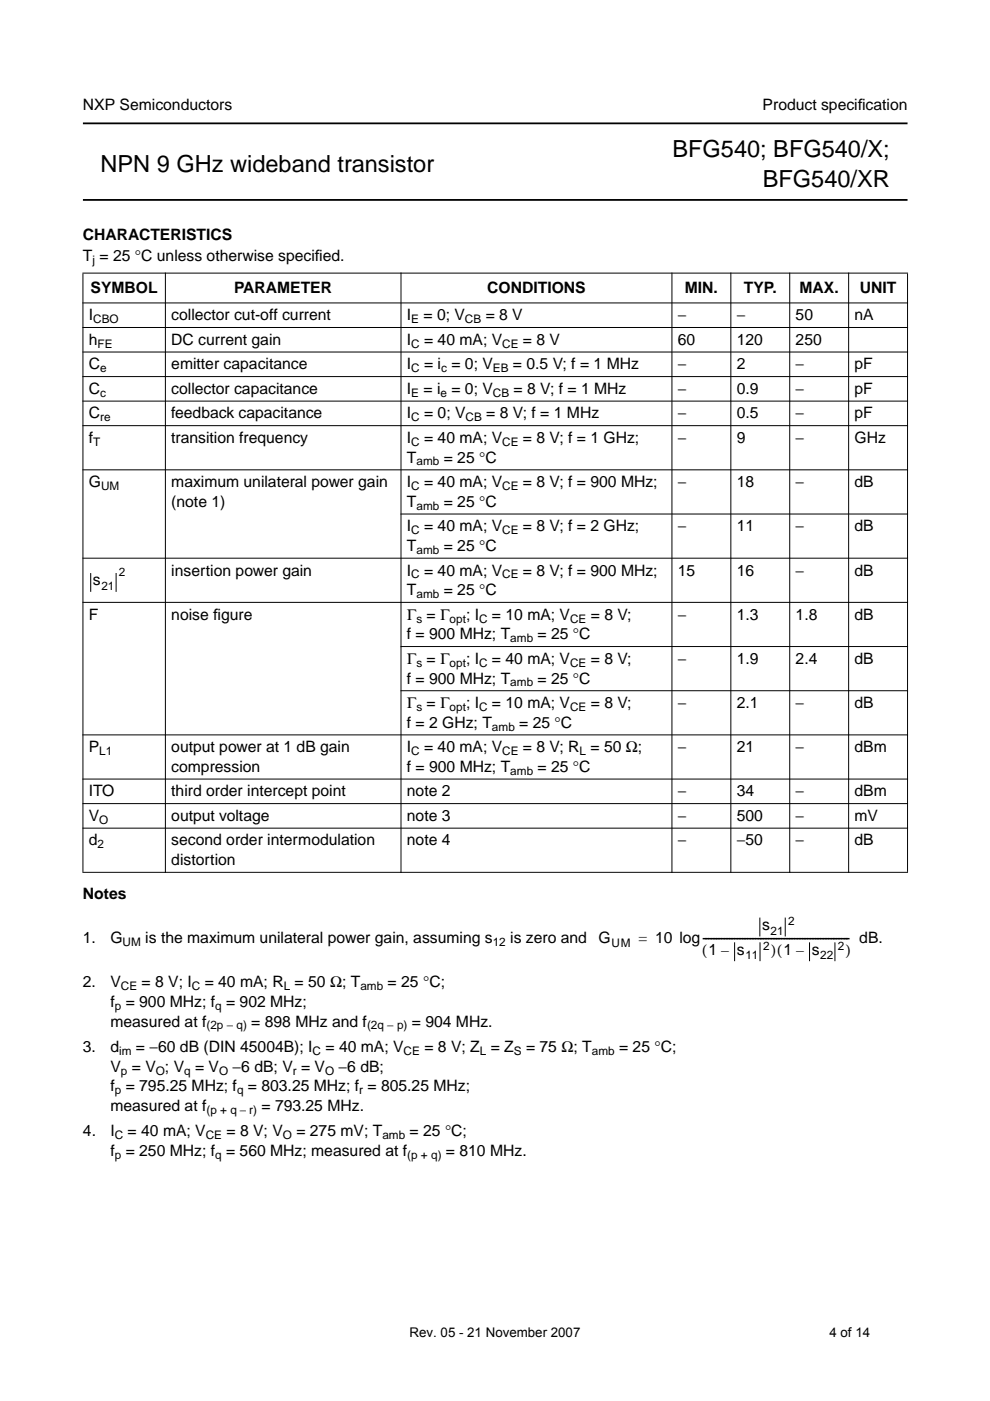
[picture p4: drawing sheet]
<svg xmlns="http://www.w3.org/2000/svg" width="210mm" height="297mm" viewBox="0 0 210 297" stroke-linecap="round" stroke-linejoin="round" font-family="sans-serif">
<defs><g id="words">
<g font-size="5">
<text x="142.6" y="33.3">BFG540; BFG540/X;</text>
<text x="21.3" y="36.5">NPN 9 GHz wideband transistor</text>
<text x="161.7" y="39.6">BFG540/XR</text>
</g>
<g font-size="3.3">
<text x="17.6" y="23.4">NXP Semiconductors</text>
<text x="161.7" y="23.4">Product specif</text>
<text x="181.9" y="23.4">ication</text>
<text x="17.6" y="50.9">CHARACTERISTICS</text>
<text x="17.6" y="55.4">T = 25 °C unless otherwise specif</text>
<text x="66.8" y="55.4">ied.</text>
<text x="19.2" y="62.2">SYMBOL</text>
<text x="49.7" y="62.2">PARAMETER</text>
<text x="103.3" y="62.2">CONDITIONS</text>
<text x="145.2" y="62.2">MIN.</text>
<text x="157.7" y="62.2">TYP.</text>
<text x="169.5" y="62.2">MAX.</text>
<text x="182.3" y="62.2">UNIT</text>
<text x="18.8" y="67.9">I</text>
<text x="36.3" y="67.9">collector cut-off current</text>
<text x="86.3" y="67.9">I</text>
<text x="89.8" y="67.9">= 0; V</text>
<text x="103" y="67.9">= 8 V</text>
<text x="143.7" y="67.9">−</text>
<text x="156.2" y="67.9">−</text>
<text x="168.7" y="67.9">50</text>
<text x="181.2" y="67.9">nA</text>
<text x="18.8" y="73.1">h</text>
<text x="36.3" y="73.1">DC current gain</text>
<text x="86.3" y="73.1">I</text>
<text x="89.9" y="73.1">= 40 mA; V</text>
<text x="110.9" y="73.1">= 8 V</text>
<text x="143.7" y="73.1">60</text>
<text x="156.2" y="73.1">120</text>
<text x="168.7" y="73.1">250</text>
<text x="18.8" y="83.5">C</text>
<text x="18.8" y="78.3">C</text>
<text x="36.3" y="78.3">emitter capacitance</text>
<text x="36.3" y="83.5">collector capacitance</text>
<text x="86.3" y="78.3">I</text>
<text x="86.3" y="83.5">I</text>
<text x="89.8" y="83.5">= i = 0; V</text>
<text x="89.9" y="78.3">= i = 0; V</text>
<text x="108.8" y="78.3">= 0.5 V; f = 1 MHz</text>
<text x="108.9" y="83.5">= 8 V; f = 1 MHz</text>
<text x="143.7" y="78.3">−</text>
<text x="143.7" y="83.5">−</text>
<text x="156.2" y="78.3">2</text>
<text x="156.2" y="83.5">0.9</text>
<text x="168.7" y="78.3">−</text>
<text x="168.7" y="83.5">−</text>
<text x="181.2" y="78.3">pF</text>
<text x="181.2" y="83.5">pF</text>
<text x="18.8" y="88.7">C</text>
<text x="36.3" y="88.7">feedback capacitance</text>
<text x="86.3" y="88.7">I</text>
<text x="89.9" y="88.7">= 0; V</text>
<text x="103.1" y="88.7">= 8 V; f = 1 MHz</text>
<text x="143.7" y="88.7">−</text>
<text x="156.2" y="88.7">0.5</text>
<text x="168.7" y="88.7">−</text>
<text x="181.2" y="88.7">pF</text>
<text x="18.8" y="93.9">f</text>
<text x="36.3" y="93.9">transition frequency</text>
<text x="86.3" y="93.9">I</text>
<text x="89.9" y="93.9">= 40 mA; V</text>
<text x="110.9" y="93.9">= 8 V; f = 1 GHz;</text>
<text x="143.7" y="93.9">−</text>
<text x="156.2" y="93.9">9</text>
<text x="168.7" y="93.9">−</text>
<text x="181.2" y="93.9">GHz</text>
<text x="86.3" y="98.1">T</text>
<text x="94.1" y="98.1">= 25 °C</text>
<text x="18.8" y="103.3">G</text>
<text x="36.3" y="103.3">maximum unilateral power gain</text>
<text x="36.3" y="107.5">(note 1)</text>
<text x="86.3" y="103.3">I</text>
<text x="86.3" y="107.5">T</text>
<text x="89.9" y="103.3">= 40 mA; V</text>
<text x="94.1" y="107.5">= 25 °C</text>
<text x="110.9" y="103.3">= 8 V; f = 900 MHz;</text>
<text x="143.7" y="103.3">−</text>
<text x="156.2" y="103.3">18</text>
<text x="168.7" y="103.3">−</text>
<text x="181.2" y="103.3">dB</text>
<text x="86.3" y="112.7">I</text>
<text x="89.9" y="112.7">= 40 mA; V</text>
<text x="110.9" y="112.7">= 8 V; f = 2 GHz;</text>
<text x="143.7" y="112.7">−</text>
<text x="156.2" y="112.7">11</text>
<text x="168.7" y="112.7">−</text>
<text x="181.2" y="112.7">dB</text>
<text x="86.3" y="116.8">T</text>
<text x="94.1" y="116.8">= 25 °C</text>
<text x="19.7" y="124.1">s</text>
<text x="36.3" y="122">insertion power gain</text>
<text x="86.3" y="122">I</text>
<text x="89.9" y="122">= 40 mA; V</text>
<text x="110.9" y="122">= 8 V; f = 900 MHz;</text>
<text x="143.7" y="122">15</text>
<text x="156.2" y="122">16</text>
<text x="168.7" y="122">−</text>
<text x="181.2" y="122">dB</text>
<text x="18.8" y="131.4">F</text>
<text x="36.3" y="131.4">noise f</text>
<text x="45.2" y="131.4">igure</text>
<text x="86.3" y="131.4">Γ = Γ</text>
<text x="86.3" y="126.2">T</text>
<text x="94.1" y="126.2">= 25 °C</text>
<text x="98.8" y="131.4">; I</text>
<text x="104.3" y="131.4">= 10 mA; V</text>
<text x="125.3" y="131.4">= 8 V;</text>
<text x="143.7" y="131.4">−</text>
<text x="156.2" y="131.4">1.3</text>
<text x="168.7" y="131.4">1.8</text>
<text x="181.2" y="131.4">dB</text>
<text x="86.3" y="135.6">f = 900 MHz; T</text>
<text x="114" y="135.6">= 25 °C</text>
<text x="86.3" y="140.8">Γ = Γ</text>
<text x="98.8" y="140.8">; I</text>
<text x="104.3" y="140.8">= 40 mA; V</text>
<text x="125.3" y="140.8">= 8 V;</text>
<text x="143.7" y="140.8">−</text>
<text x="156.2" y="140.8">1.9</text>
<text x="168.7" y="140.8">2.4</text>
<text x="181.2" y="140.8">dB</text>
<text x="86.3" y="144.9">f = 900 MHz; T</text>
<text x="114" y="144.9">= 25 °C</text>
<text x="86.3" y="150.1">Γ = Γ</text>
<text x="86.3" y="154.3">f = 2 GHz; T</text>
<text x="98.8" y="150.1">; I</text>
<text x="104.3" y="150.1">= 10 mA; V</text>
<text x="110.1" y="154.3">= 25 °C</text>
<text x="125.3" y="150.1">= 8 V;</text>
<text x="143.7" y="150.1">−</text>
<text x="156.2" y="150.1">2.1</text>
<text x="168.7" y="150.1">−</text>
<text x="181.2" y="150.1">dB</text>
<text x="18.8" y="159.5">P</text>
<text x="36.3" y="159.5">output power at 1 dB gain</text>
<text x="86.3" y="159.5">I</text>
<text x="89.9" y="159.5">= 40 mA; V</text>
<text x="110.9" y="159.5">= 8 V; R = 50 Ω;</text>
<text x="143.7" y="159.5">−</text>
<text x="156.2" y="159.5">21</text>
<text x="168.7" y="159.5">−</text>
<text x="181.2" y="159.5">dBm</text>
<text x="36.3" y="163.7">compression</text>
<text x="86.3" y="163.7">f = 900 MHz; T</text>
<text x="114" y="163.7">= 25 °C</text>
<text x="18.8" y="168.9">ITO</text>
<text x="36.3" y="168.9">third order intercept point</text>
<text x="86.3" y="168.9">note 2</text>
<text x="143.7" y="168.9">−</text>
<text x="156.2" y="168.9">34</text>
<text x="168.7" y="168.9">−</text>
<text x="181.2" y="168.9">dBm</text>
<text x="18.8" y="174.1">V</text>
<text x="18.8" y="179.3">d</text>
<text x="36.3" y="174.1">output voltage</text>
<text x="36.3" y="179.3">second order intermodulation</text>
<text x="86.3" y="179.3">note 4</text>
<text x="86.3" y="174.1">note 3</text>
<text x="143.7" y="174.1">−</text>
<text x="143.7" y="179.3">−</text>
<text x="156.2" y="174.1">500</text>
<text x="156.2" y="179.3">−50</text>
<text x="168.7" y="174.1">−</text>
<text x="168.7" y="179.3">−</text>
<text x="181.2" y="174.1">mV</text>
<text x="181.2" y="179.3">dB</text>
<text x="36.3" y="183.4">distortion</text>
<text x="17.6" y="190.5">Notes</text>
<text x="161.6" y="197.1">s</text>
<text x="17.6" y="199.9">1.</text>
<text x="23.4" y="199.9">G</text>
<text x="30.8" y="199.9">is the maximum unilateral power gain, assuming s</text>
<text x="108.2" y="199.9">is zero and</text>
<text x="126.9" y="199.9">G</text>
<text x="135.4" y="199.9">= 10 log-------------------------------------------------------- dB.</text>
<text x="148.9" y="202.4">(1 –</text>
<text x="156.2" y="202.4">s</text>
<text x="163.4" y="202.4">)(1 –</text>
<text x="172.1" y="202.4">s</text>
<text x="179.3" y="202.4">)</text>
<text x="17.6" y="209.3">2.</text>
<text x="23.4" y="209.3">V</text>
<text x="30" y="209.3">= 8 V; I</text>
<text x="43.4" y="209.3">= 40 mA; R = 50 Ω; T</text>
<text x="82.2" y="209.3">= 25 °C;</text>
<text x="23.4" y="213.5">f = 900 MHz; f = 902 MHz;</text>
<text x="23.4" y="217.6">measured at f</text>
<text x="53.3" y="217.6">= 898 MHz and f</text>
<text x="87.3" y="217.6">= 904 MHz.</text>
<text x="17.6" y="223.1">3.</text>
<text x="23.4" y="227.2">V = V ; V = V</text>
<text x="23.4" y="223.1">d</text>
<text x="28.8" y="223.1">= −60 dB (DIN 45004B); I</text>
<text x="49.3" y="227.2">−6 dB; V = V</text>
<text x="69" y="223.1">= 40 mA; V</text>
<text x="71.8" y="227.2">−6 dB;</text>
<text x="90" y="223.1">= 8 V; Z = Z</text>
<text x="111.5" y="223.1">= 75 Ω; T</text>
<text x="131.3" y="223.1">= 25 °C;</text>
<text x="23.4" y="231.4">f = 795.25 MHz; f = 803.25 MHz; f = 805.25 MHz;</text>
<text x="23.4" y="235.5">measured at f</text>
<text x="55.4" y="235.5">= 793.25 MHz.</text>
<text x="17.6" y="241">4.</text>
<text x="23.4" y="245.1">f = 250 MHz; f = 560 MHz; measured at f</text>
<text x="23.4" y="241">I</text>
<text x="27.1" y="241">= 40 mA; V</text>
<text x="48" y="241">= 8 V; V</text>
<text x="62.8" y="241">= 275 mV; T</text>
<text x="86.9" y="241">= 25 °C;</text>
<text x="94.6" y="245.1">= 810 MHz.</text>
</g>
<g font-size="2.8">
<text x="86.8" y="283.4">Rev. 05 - 21 November 2007</text>
<text x="175.9" y="283.4">4 of 14</text>
</g>
<g font-size="2.5">
<text x="19.6" y="56">j</text>
<text x="19.8" y="68.5">CBO</text>
<text x="87.2" y="68.5">E</text>
<text x="98.6" y="68.5">CB</text>
<text x="20.7" y="73.7">FE</text>
<text x="87.2" y="73.7">C</text>
<text x="106.5" y="73.7">CE</text>
<text x="21.2" y="78.9">e</text>
<text x="87.2" y="78.9">C</text>
<text x="93.5" y="78.9">c</text>
<text x="104.5" y="78.9">EB</text>
<text x="21.2" y="84.1">c</text>
<text x="21.2" y="89.3">re</text>
<text x="87.2" y="84.1">E</text>
<text x="87.2" y="89.3">C</text>
<text x="93.4" y="84.1">e</text>
<text x="98.7" y="89.3">CB</text>
<text x="104.5" y="84.1">CB</text>
<text x="19.8" y="94.5">T</text>
<text x="87.2" y="94.5">C</text>
<text x="106.5" y="94.5">CE</text>
<text x="88.3" y="98.7">amb</text>
<text x="21.4" y="103.9">UM</text>
<text x="87.2" y="103.9">C</text>
<text x="106.5" y="103.9">CE</text>
<text x="87.2" y="113.3">C</text>
<text x="88.3" y="108.1">amb</text>
<text x="106.5" y="113.3">CE</text>
<text x="88.3" y="117.4">amb</text>
<text x="21.5" y="125.1">21</text>
<text x="25.2" y="122.2">2</text>
<text x="87.2" y="122.6">C</text>
<text x="106.5" y="122.6">CE</text>
<text x="88.3" y="132">s</text>
<text x="88.3" y="126.8">amb</text>
<text x="95.3" y="132">opt</text>
<text x="101.6" y="132">C</text>
<text x="120.9" y="132">CE</text>
<text x="108.2" y="136.2">amb</text>
<text x="88.3" y="141.4">s</text>
<text x="95.3" y="141.4">opt</text>
<text x="101.6" y="141.4">C</text>
<text x="120.9" y="141.4">CE</text>
<text x="108.2" y="145.5">amb</text>
<text x="88.3" y="150.7">s</text>
<text x="95.3" y="150.7">opt</text>
<text x="101.6" y="150.7">C</text>
<text x="104.3" y="154.9">amb</text>
<text x="120.9" y="150.7">CE</text>
<text x="21.1" y="160.1">L1</text>
<text x="87.2" y="160.1">C</text>
<text x="106.5" y="160.1">CE</text>
<text x="122.9" y="160.1">L</text>
<text x="108.2" y="164.3">amb</text>
<text x="20.7" y="179.9">2</text>
<text x="21.1" y="174.7">O</text>
<text x="167.1" y="196.1">2</text>
<text x="26" y="200.5">UM</text>
<text x="104.5" y="200.5">12</text>
<text x="129.6" y="200.9">UM</text>
<text x="158" y="203.4">11</text>
<text x="161.8" y="201.4">2</text>
<text x="163.4" y="198.1">21</text>
<text x="173.9" y="203.4">22</text>
<text x="177.7" y="201.4">2</text>
<text x="25.6" y="209.9">CE</text>
<text x="40.7" y="209.9">C</text>
<text x="60.2" y="209.9">L</text>
<text x="76.4" y="209.9">amb</text>
<text x="24.3" y="214.1">p</text>
<text x="45.6" y="214.1">q</text>
<text x="43.8" y="218.2">(2p − q)</text>
<text x="77.8" y="218.2">(2q − p)</text>
<text x="25.3" y="223.7">im</text>
<text x="25.6" y="227.8">p</text>
<text x="33" y="227.8">O</text>
<text x="39.1" y="227.8">q</text>
<text x="46.5" y="227.8">O</text>
<text x="62.1" y="227.8">r</text>
<text x="66.3" y="223.7">C</text>
<text x="68.9" y="227.8">O</text>
<text x="85.6" y="223.7">CE</text>
<text x="101.7" y="223.7">L</text>
<text x="109" y="223.7">S</text>
<text x="125.5" y="223.7">amb</text>
<text x="24.3" y="232">p</text>
<text x="50.3" y="232">q</text>
<text x="76.2" y="232">r</text>
<text x="43.8" y="236.1">(p + q − r)</text>
<text x="24.3" y="241.6">C</text>
<text x="24.3" y="245.7">p</text>
<text x="43.6" y="241.6">CE</text>
<text x="45.6" y="245.7">q</text>
<text x="60" y="241.6">O</text>
<text x="81.1" y="241.6">amb</text>
<text x="86.3" y="245.7">(p + q)</text>
</g>
</g></defs>
<path d="M17.6 26.2h174.8M17.6 42.4h174.8" fill="none" stroke="#000" stroke-width=".38"/>
<g fill="#000" stroke="#000" stroke-width=".21">
<path d="M17.5 57.9h175zM17.5 64.2h175zM17.5 69.4h175zM17.5 74.6h175zM17.5 79.8h175zM17.5 85h175zM17.5 90.2h175zM17.5 99.6h175zM84.9 109h107.6zM17.5 118.3h175zM17.5 127.7h175zM84.9 137.1h107.6z"/>
<path d="M84.9 146.4h107.6zM17.5 155.8h175zM17.5 165.2h175zM17.5 170.4h175zM17.5 175.6h175zM17.6 58v126.8zM35.1 57.8v127.3zM85 57.8v127.3zM142.5 57.8v127.3zM155 57.8v127.3zM167.4 57.8v127.3zM179.9 57.8v127.3z"/>
<path d="M192.4 58v126.8zM17.5 185h175z"/>
</g>
<path d="M19.2 121.6v3.8M24.6 121.6v3.8M155.8 199.9v3.8M161.1 194.7v3.7M161.1 199.9v3.8M166.5 194.7v3.7M171.6 199.9v3.8M177 199.9v3.8" fill="none" stroke="#000" stroke-width=".21"/>
<use href="#words"/>
</svg>
